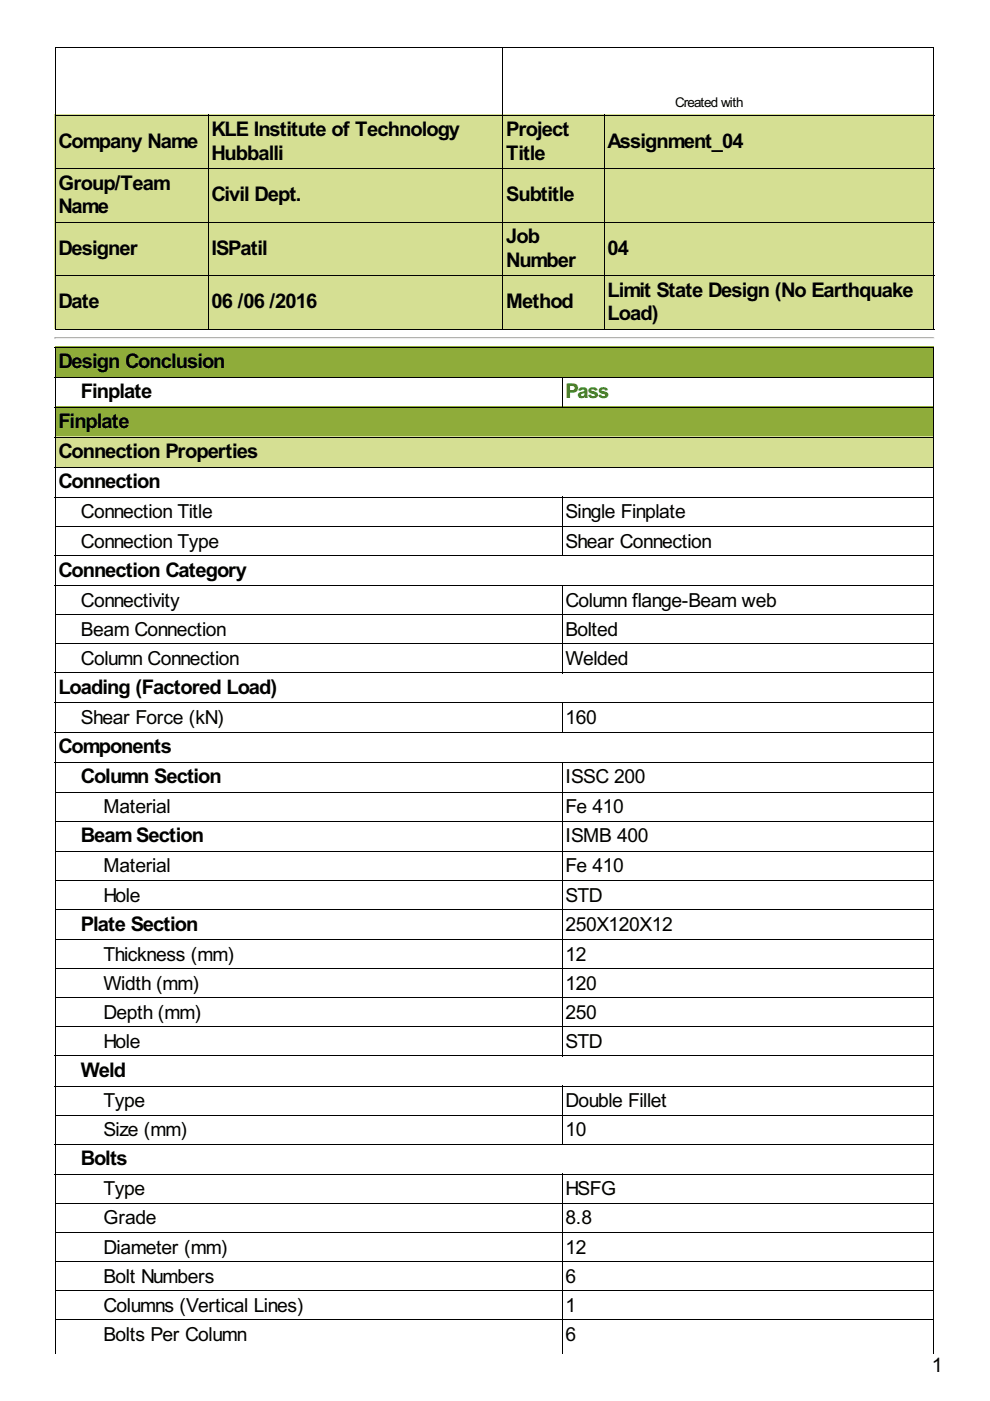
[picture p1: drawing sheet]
<svg xmlns="http://www.w3.org/2000/svg" width="210mm" height="297mm" viewBox="0 0 210 297" stroke-linecap="round" stroke-linejoin="round" font-family="sans-serif">
<defs><g id="words">
<g font-size="4.8">
<text x="44.8" y="28.9">KLE Institute of Technology</text>
<text x="107.3" y="28.9">Project</text>
<text x="12.4" y="31.3">Company Name</text>
<text x="44.8" y="33.9">Hubballi</text>
<text x="107.3" y="33.9">Title</text>
<text x="128.8" y="31.3">Assignment_04</text>
<text x="12.4" y="40.2">Group/Team</text>
<text x="12.4" y="45.2">Name</text>
<text x="44.8" y="42.6">Civil Dept.</text>
<text x="107.3" y="42.6">Subtitle</text>
<text x="12.4" y="54">Designer</text>
<text x="44.8" y="54">ISPatil</text>
<text x="107.3" y="51.6">Job</text>
<text x="128.8" y="54">04</text>
<text x="107.3" y="56.6">Number</text>
<text x="12.4" y="65.3">Date</text>
<text x="44.8" y="65.3">06 /06 /2016</text>
<text x="107.3" y="65.3">Method</text>
<text x="128.8" y="62.9">Limit State Design (No Earthquake</text>
<text x="128.8" y="67.9">Load)</text>
<text x="12.4" y="78.1">Design Conclusion</text>
<text x="17.2" y="84.4">Finplate</text>
<text x="12.4" y="90.8">Finplate</text>
<text x="12.4" y="97.2">Connection Properties</text>
<text x="12.4" y="103.5">Connection</text>
<text x="12.4" y="122.3">Connection Category</text>
<text x="12.4" y="147.1">Loading (Factored Load)</text>
<text x="12.4" y="159.7">Components</text>
<text x="17.2" y="166.1">Column Section</text>
<text x="17.2" y="178.6">BeamSection</text>
<text x="17.2" y="197.3">Plate Section</text>
<text x="17.2" y="228.4">Weld</text>
<text x="17.2" y="247.1">Bolts</text>
</g>
<text font-size="4.8" fill="#008000" x="119.9" y="84.4">Pass</text>
<text font-size="4.7" x="197.6" y="290.8">1</text>
<g font-size="4.6">
<text x="17.2" y="109.9">Connection Title</text>
<text x="119.9" y="109.9">Single Finplate</text>
<text x="17.2" y="116.1">Connection Type</text>
<text x="119.9" y="116.1">Shear Connection</text>
<text x="17.2" y="128.6">Connectivity</text>
<text x="119.9" y="128.6">Column flange-Beam web</text>
<text x="17.2" y="134.8">Beam Connection</text>
<text x="119.9" y="134.8">Bolted</text>
<text x="17.2" y="141">Column Connection</text>
<text x="119.9" y="141">Welded</text>
<text x="17.2" y="153.5">Shear Force (kN)</text>
<text x="119.9" y="153.5">160</text>
<text x="119.9" y="166.1">ISSC 200</text>
<text x="21.9" y="172.4">Material</text>
<text x="119.9" y="172.4">Fe 410</text>
<text x="119.9" y="178.6">ISMB 400</text>
<text x="21.9" y="185">Material</text>
<text x="119.9" y="185">Fe 410</text>
<text x="21.9" y="191.1">Hole</text>
<text x="119.9" y="191.1">STD</text>
<text x="119.9" y="197.3">250X120X12</text>
<text x="21.9" y="203.7">Thickness (mm)</text>
<text x="119.9" y="203.7">12</text>
<text x="21.9" y="209.8">Width (mm)</text>
<text x="119.9" y="209.8">120</text>
<text x="21.9" y="216">Depth (mm)</text>
<text x="119.9" y="216">250</text>
<text x="21.9" y="222.2">Hole</text>
<text x="119.9" y="222.2">STD</text>
<text x="21.9" y="234.7">Type</text>
<text x="119.9" y="234.7">Double Fillet</text>
<text x="21.9" y="240.9">Size (mm)</text>
<text x="119.9" y="240.9">10</text>
<text x="21.9" y="253.4">Type</text>
<text x="119.9" y="253.4">HSFG</text>
<text x="21.9" y="259.6">Grade</text>
<text x="119.9" y="259.6">8.8</text>
<text x="21.9" y="265.8">Diameter (mm)</text>
<text x="119.9" y="265.8">12</text>
<text x="21.9" y="272">Bolt Numbers</text>
<text x="119.9" y="272">6</text>
<text x="21.9" y="278.1">Columns (Vertical Lines)</text>
<text x="119.9" y="278.1">1</text>
<text x="21.9" y="284.3">Bolts Per Column</text>
<text x="119.9" y="284.3">6</text>
</g>
<text font-size="3.2" x="143.2" y="22.7">Created with</text>
</g></defs>
<g fill="#d5df93">
<path d="M11.6 24.3h32.4v11.4h-32.4z"/>
<path d="M44 24.3h62.5v11.4h-62.5z"/>
<path d="M106.5 24.3h21.5v11.4h-21.5z"/>
<path d="M128 24.3h69.9v11.4h-69.9z"/>
<path d="M11.6 35.7h32.4v11.3h-32.4z"/>
<path d="M44 35.7h62.5v11.3h-62.5z"/>
<path d="M106.5 35.7h21.5v11.3h-21.5z"/>
<path d="M128 35.7h69.9v11.3h-69.9z"/>
<path d="M11.6 47h32.4v11.4h-32.4z"/>
<path d="M44 47h62.5v11.4h-62.5z"/>
<path d="M106.5 47h21.5v11.4h-21.5z"/>
<path d="M128 47h69.9v11.4h-69.9z"/>
<path d="M11.6 58.4h32.4v11.3h-32.4z"/>
<path d="M44 58.4h62.5v11.3h-62.5z"/>
<path d="M106.5 58.4h21.5v11.3h-21.5z"/>
<path d="M128 58.4h69.9v11.3h-69.9z"/>
</g>
<path d="M11.6 10.1h186.5M11.7 10v59.9M106.6 10v59.9M198 10v59.9M11.6 24.4h186.5M11.6 35.8h186.5M44.1 24.3v45.6M128.1 24.3v45.6M11.6 47.1h186.5M11.6 58.5h186.5M11.6 69.8h186.5" fill="none" stroke="#000" stroke-width=".21"/>
<path d="M11.6 71.6h186.5" fill="none" stroke="#9a9a9a" stroke-width=".21"/>
<path d="M11.6 71.8h186.5" fill="none" stroke="#eee" stroke-width=".21"/>
<path d="M11.6 71.5h.2l-.2 .4z" fill="#9a9a9a"/>
<path d="M198.1 71.5v.4h-.2z" fill="#eee"/>
<g fill="#8fac3a">
<path d="M11.6 73.5h186.3v6.4h-186.3z"/>
<path d="M11.6 86.2h186.3v6.4h-186.3z"/>
</g>
<path d="M11.6 92.6h186.3v6.4h-186.3z" fill="#d5df93"/>
<g fill="none" stroke="#000" stroke-width=".21">
<path d="M11.6 73.6h186.5M11.6 80h186.5M11.7 73.5v213.4M119.2 79.9v6.5M198 73.5v213.4M11.6 86.3h186.5M11.6 92.7h186.5M11.6 99.1h186.5M11.6 105.4h186.5M11.6 111.6h186.5M11.6 117.8h186.5M119.2 105.3v12.6"/>
<path d="M11.6 124.2h186.5M11.6 130.3h186.5M11.6 136.5h186.5M119.2 124.1v18.7M11.6 142.7h186.5M11.6 149h186.5M11.6 155.2h186.5M119.2 148.9v6.4M11.6 161.6h186.5M11.6 167.9h186.5M11.6 174.1h186.5M119.2 161.5v62.5"/>
<path d="M11.6 180.5h186.5M11.6 186.7h186.5M11.6 192.8h186.5M11.6 199.2h186.5M11.6 205.4h186.5M11.6 211.5h186.5M11.6 217.7h186.5M11.6 223.9h186.5M11.6 230.3h186.5M11.6 236.4h186.5M119.2 230.2v12.5M11.6 242.6h186.5"/>
<path d="M11.6 249h186.5M11.6 255.1h186.5M119.2 248.9v38M11.6 261.3h186.5M11.6 267.5h186.5M11.6 273.6h186.5M11.6 279.8h186.5"/>
</g>
<use href="#words"/>
</svg>
